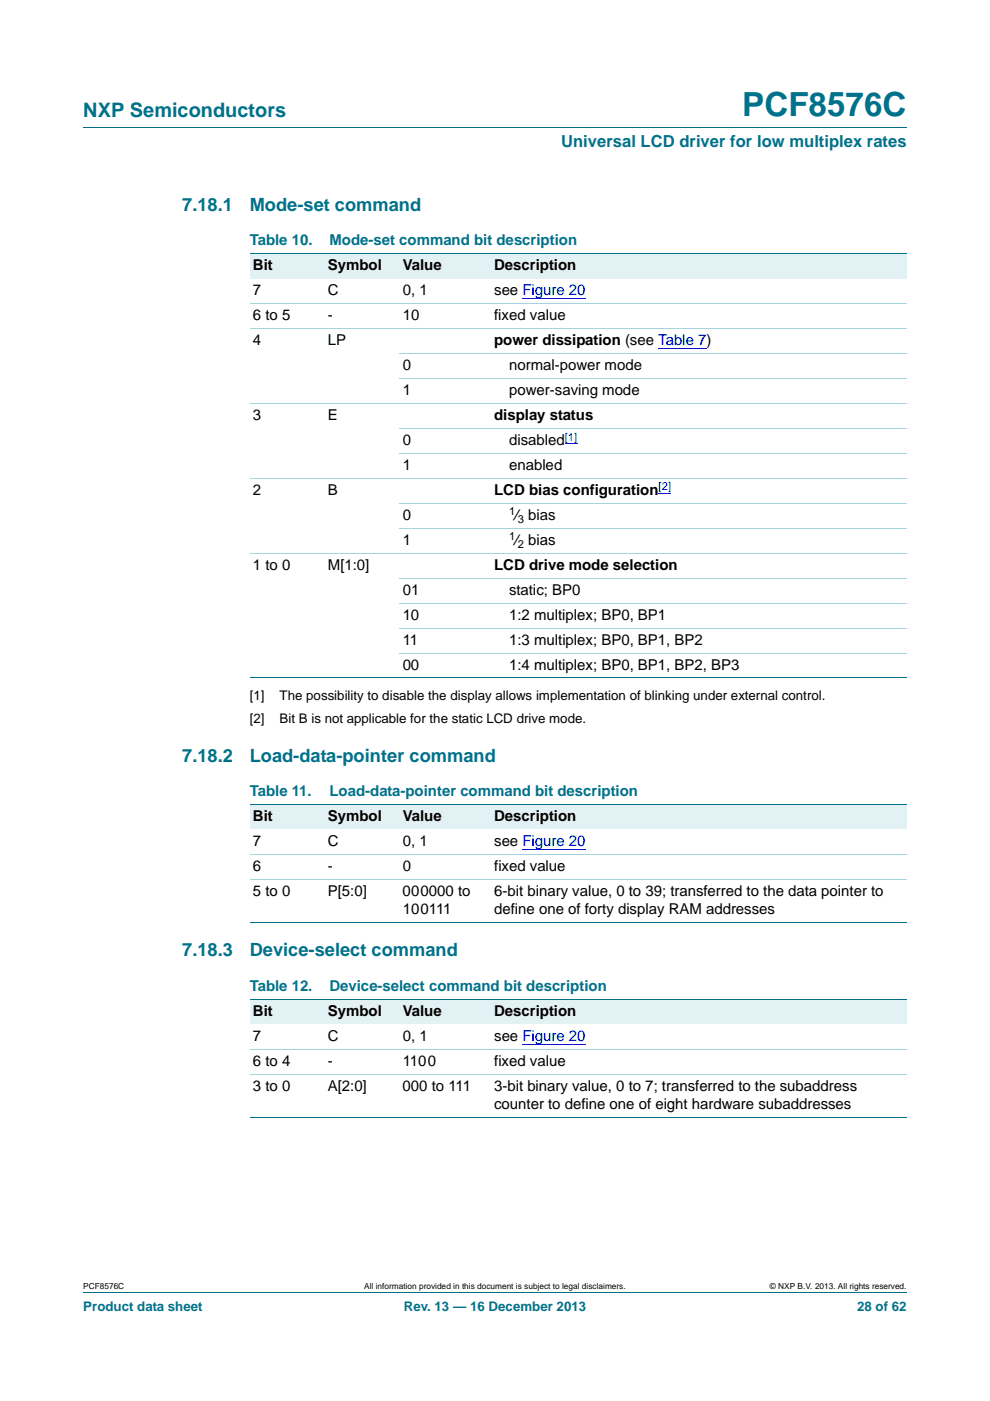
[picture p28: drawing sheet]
<svg xmlns="http://www.w3.org/2000/svg" width="210mm" height="297mm" viewBox="0 0 210 297" stroke-linecap="round" stroke-linejoin="round" font-family="sans-serif">
<defs><g id="words">
<text font-size="7" fill="#00718a" x="157.4" y="24.6">PCF8576C</text>
<text font-size="4.2" fill="#00718a" x="17.7" y="24.9">NXP Semiconductors</text>
<g font-size="3.9" fill="#00718a">
<text x="38.7" y="44.7">7.18.1</text>
<text x="53" y="44.7">Mode-set command</text>
<text x="38.7" y="161.5">7.18.2</text>
<text x="53" y="161.5">Load-data-pointer command</text>
<text x="38.7" y="202.8">7.18.3</text>
<text x="53" y="202.8">Device-select command</text>
</g>
<text font-size="3.5" fill="#00718a" x="119" y="31.1">Universal LCD driver for low multiplex rates</text>
<g font-size="3.2" fill="#00718a">
<text x="53" y="52">Table 10.</text>
<text x="69.9" y="52">Mode-set command bit description</text>
<text x="53" y="168.8">Table 11.</text>
<text x="69.9" y="168.8">Load-data-pointer command bit description</text>
<text x="53" y="210.1">Table 12.</text>
<text x="69.9" y="210.1">Device-select command bit description</text>
</g>
<g font-size="3.2">
<text x="53.7" y="57.3">Bit</text>
<text x="69.5" y="57.3">Symbol</text>
<text x="85.4" y="57.3">Value</text>
<text x="104.8" y="57.3">Description</text>
<text x="53.7" y="62.6">7</text>
<text x="69.5" y="62.6">C</text>
<text x="85.4" y="62.6">0, 1</text>
<text x="104.8" y="62.6">see Figure 20</text>
<text x="53.7" y="67.9">6 to 5</text>
<text x="69.5" y="67.9">-</text>
<text x="85.4" y="67.9">10</text>
<text x="104.8" y="67.9">fixed value</text>
<text x="53.7" y="73.2">4</text>
<text x="69.5" y="73.2">LP</text>
<text x="104.8" y="73.2">power dissipation (see Table 7)</text>
<text x="85.4" y="78.5">0</text>
<text x="85.4" y="83.8">1</text>
<text x="108" y="78.5">normal-power mode</text>
<text x="108" y="83.8">power-saving mode</text>
<text x="53.7" y="89.1">3</text>
<text x="69.5" y="89.1">E</text>
<text x="104.8" y="89.1">display status</text>
<text x="85.4" y="94.4">0</text>
<text x="108" y="94.4">disabled</text>
<text x="85.4" y="99.7">1</text>
<text x="108" y="99.7">enabled</text>
<text x="53.7" y="104.9">2</text>
<text x="69.5" y="104.9">B</text>
<text x="104.8" y="104.9">LCD bias configuration</text>
<text x="85.4" y="110.2">0</text>
<text x="109.3" y="110.2">⁄ bias</text>
<text x="85.4" y="115.5">1</text>
<text x="109.3" y="115.5">⁄ bias</text>
<text x="53.7" y="120.8">1 to 0</text>
<text x="69.5" y="120.8">M[1:0]</text>
<text x="104.8" y="120.8">LCD drive mode selection</text>
<text x="85.4" y="126.1">01</text>
<text x="85.4" y="131.4">10</text>
<text x="108" y="131.4">1:2 multiplex; BP0, BP1</text>
<text x="108" y="126.1">static; BP0</text>
<text x="85.4" y="136.7">11</text>
<text x="108" y="136.7">1:3 multiplex; BP0, BP1, BP2</text>
<text x="85.4" y="142">00</text>
<text x="108" y="142">1:4 multiplex; BP0, BP1, BP2, BP3</text>
<text x="53.7" y="174.1">Bit</text>
<text x="53.7" y="179.4">7</text>
<text x="69.5" y="174.1">Symbol</text>
<text x="69.5" y="179.4">C</text>
<text x="85.4" y="179.4">0, 1</text>
<text x="85.4" y="174.1">Value</text>
<text x="104.8" y="174.1">Description</text>
<text x="104.8" y="179.4">see Figure 20</text>
<text x="53.7" y="184.7">6</text>
<text x="69.5" y="184.7">-</text>
<text x="85.4" y="184.7">0</text>
<text x="104.8" y="184.7">fixed value</text>
<text x="53.7" y="190">5 to 0</text>
<text x="69.5" y="190">P[5:0]</text>
<text x="85.4" y="190">000000 to</text>
<text x="104.8" y="190">6-bit binary value, 0 to 39; transferred to the data pointer to</text>
<text x="85.4" y="193.8">100111</text>
<text x="104.8" y="193.8">define one of forty display RAM addresses</text>
<text x="53.7" y="215.4">Bit</text>
<text x="69.5" y="215.4">Symbol</text>
<text x="85.4" y="215.4">Value</text>
<text x="104.8" y="215.4">Description</text>
<text x="53.7" y="220.7">7</text>
<text x="69.5" y="220.7">C</text>
<text x="85.4" y="220.7">0, 1</text>
<text x="104.8" y="220.7">see Figure 20</text>
<text x="53.7" y="226">6 to 4</text>
<text x="69.5" y="226">-</text>
<text x="85.4" y="226">1100</text>
<text x="104.8" y="226">fixed value</text>
<text x="53.7" y="231.2">3 to 0</text>
<text x="69.5" y="231.2">A[2:0]</text>
<text x="85.4" y="231.2">000 to 111</text>
<text x="104.8" y="231.2">3-bit binary value, 0 to 7; transferred to the subaddress</text>
<text x="104.8" y="235.1">counter to define one of eight hardware subaddresses</text>
</g>
<g font-size="2.8">
<text x="53" y="148.5">[1]</text>
<text x="59.3" y="148.5">The possibility to disable the display allows implementation of blinking under external control.</text>
<text x="53" y="153.4">[2]</text>
<text x="59.3" y="153.4">Bit B is not applicable for the static LCD drive mode.</text>
</g>
<g font-size="2.8" fill="#00718a">
<text x="17.7" y="277.9">Product data sheet</text>
<text x="85.6" y="277.9">Rev. 13 — 16 December 2013</text>
<text x="181.8" y="277.9">28 of 62</text>
</g>
<g font-size="2.4" fill="#00f">
<text x="119.8" y="93.4">[1]</text>
<text x="139.7" y="104">[2]</text>
</g>
<g font-size="2.4">
<text x="108" y="109.3">1</text>
<text x="109.8" y="110.8">3</text>
<text x="108" y="114.6">1</text>
<text x="109.8" y="116.1">2</text>
</g>
<g font-size="1.8">
<text x="17.7" y="273.3">PCF8576C</text>
<text x="77.3" y="273.3">All information provided in this document is subject to legal disclaimers.</text>
<text x="163.3" y="273.3">© NXP B.V. 2013. All rights reserved.</text>
</g>
</g></defs>
<path d="M17.7 27h174.6M17.7 273.9h174.6" fill="none" stroke="#00718a" stroke-width=".21"/>
<g fill="#e2f1f4">
<path d="M53 53.8h15.8v5.3h-15.8z"/>
<path d="M68.8 53.8h15.9v5.3h-15.9z"/>
<path d="M84.7 53.8h19.4v5.3h-19.4z"/>
<path d="M104.1 53.8h88.2v5.3h-88.2z"/>
</g>
<path d="M110.8 63.3h13.4M139.6 73.9h10.2M119.8 94.1h2.6M139.7 104.7h2.6" fill="none" stroke="#00f" stroke-width=".21"/>
<path d="M53 53.8h139.3M53 143.7h139.3" fill="none" stroke="#00718a" stroke-width=".21"/>
<g fill="none" stroke="#a5d5dc" stroke-width=".21">
<path d="M53 64.4h139.3M53 69.7h139.3M84.7 75h107.6M53 85.5h139.3M84.7 80.2h107.6M84.7 90.8h107.6M84.7 96.1h107.6M53 101.4h139.3M53 117.3h139.3M84.7 106.7h107.6M84.7 112h107.6M84.7 122.6h107.6"/>
<path d="M84.7 127.9h107.6M84.7 133.2h107.6M84.7 138.5h107.6"/>
</g>
<g fill="#e2f1f4">
<path d="M53 170.6h15.8v5.3h-15.8z"/>
<path d="M68.8 170.6h15.9v5.3h-15.9z"/>
<path d="M84.7 170.6h19.4v5.3h-19.4z"/>
<path d="M104.1 170.6h88.2v5.3h-88.2z"/>
</g>
<path d="M110.8 180.1h13.4" fill="none" stroke="#00f" stroke-width=".21"/>
<path d="M53 170.6h139.3M53 195.6h139.3" fill="none" stroke="#00718a" stroke-width=".21"/>
<path d="M53 181.1h139.3M53 186.4h139.3" fill="none" stroke="#a5d5dc" stroke-width=".21"/>
<g fill="#e2f1f4">
<path d="M53 211.8h15.8v5.3h-15.8z"/>
<path d="M68.8 211.8h15.9v5.3h-15.9z"/>
<path d="M84.7 211.8h19.4v5.3h-19.4z"/>
<path d="M104.1 211.8h88.2v5.3h-88.2z"/>
</g>
<path d="M110.8 221.4h13.4" fill="none" stroke="#00f" stroke-width=".21"/>
<path d="M53 211.8h139.3M53 236.9h139.3" fill="none" stroke="#00718a" stroke-width=".21"/>
<path d="M53 222.4h139.3M53 227.7h139.3" fill="none" stroke="#a5d5dc" stroke-width=".21"/>
<use href="#words"/>
</svg>
